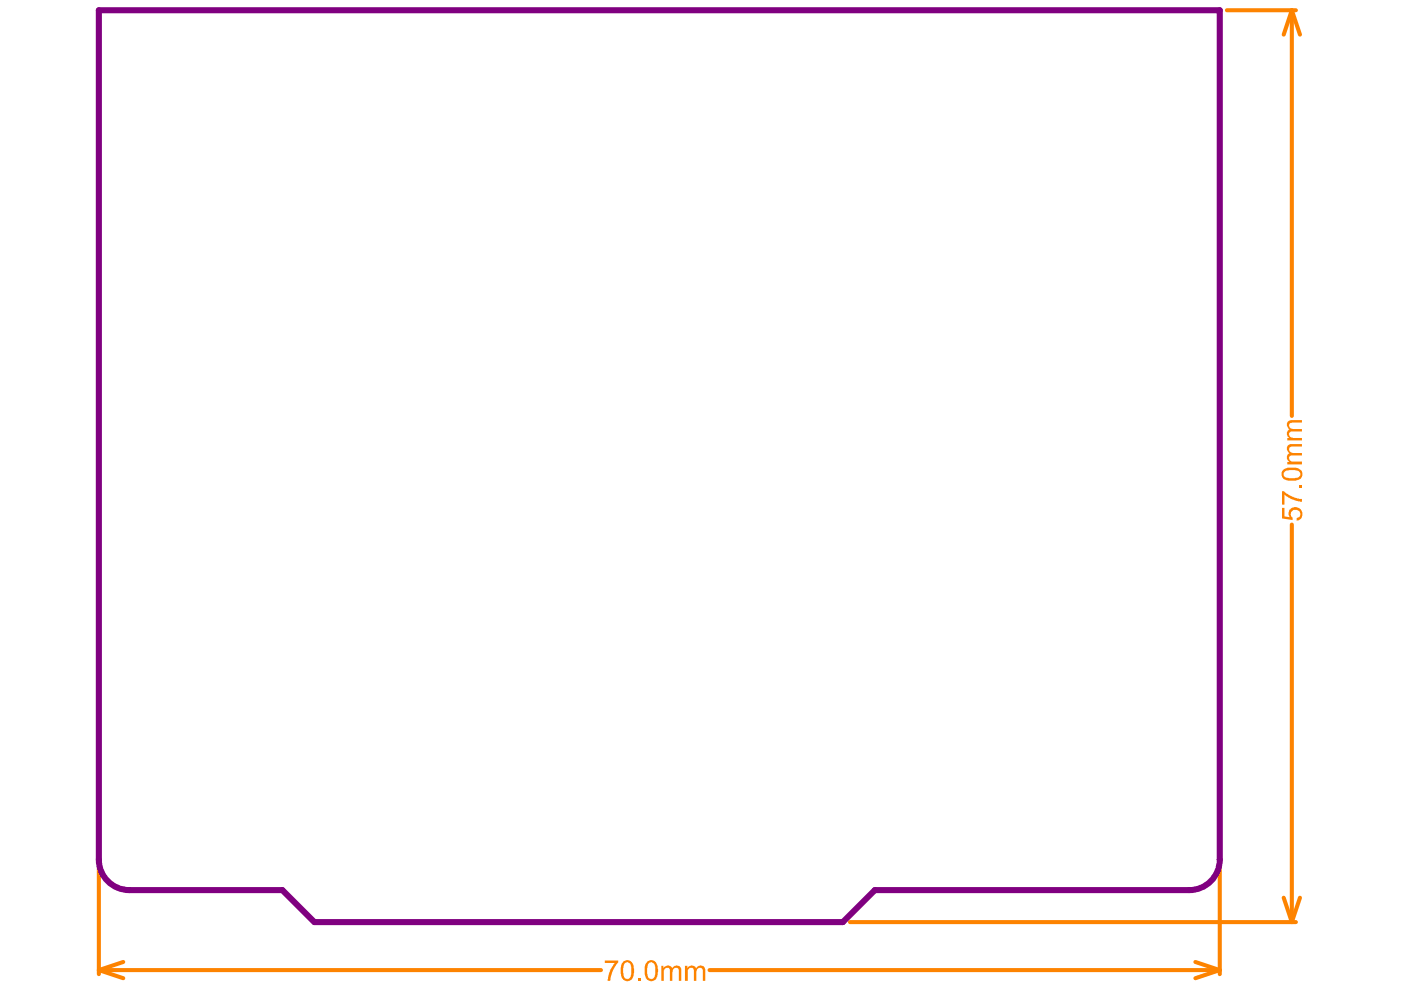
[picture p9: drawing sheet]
<svg xmlns="http://www.w3.org/2000/svg" width="297mm" height="210mm" viewBox="0 0 297 210" stroke-linecap="round" stroke-linejoin="round" font-family="sans-serif">
<g fill="none" stroke="#fd8300" stroke-width=".86">
<path d="M260.1 2.2h14.7M273.9 2.2l1.7 5.1M273.9 2.2l-1.7 5.1M273.9 2.2v86M273.9 111.2v84.3M21 183.8v22.7M180.2 195.5h94.6M258.6 183.8v22.7M272.2 190.3l1.7 5.2M275.6 190.3l-1.7 5.2M21 205.7l5.1 1.7M21 205.7h106.4"/>
<path d="M26.1 204l-5.1 1.7M150.4 205.7h108.2M253.4 204l5.2 1.7M258.6 205.7l-5.2 1.7"/>
</g>
<g fill="#fd8300">
<path d="M128.2 203.7h2.9v.4l-.5 .4-.7 1.4-.5 2.1h-.6l.2-1.3 .7-1.7 .7-.8h-2.2z"/>
<path d="M135.3 207.4h.6v.6h-.6z"/>
<path d="M140.2 204.8h.4v.4a1.09 1.09 0 0 1 1.9 .1 1 1 0 0 1 1.2-.5 1 1 0 0 1 .7 1v2.2h-.5v-2a.66 .66 0 0 0-.6-.8 .66 .66 0 0 0-.7 .8l-.1 2h-.5v-2.1a.65 .65 0 0 0-.6-.7 .65 .65 0 0 0-.7 .6v2.2h-.5z"/>
<path d="M145.2 204.8h.5v.4a1.09 1.09 0 0 1 1.9 .1 1 1 0 0 1 1.2-.5 1 1 0 0 1 .7 1v2.2h-.5v-2a.7 .7 0 0 0-.7-.8 .7 .7 0 0 0-.7 .8v2h-.5v-2.1a.65 .65 0 0 0-.6-.7 .65 .65 0 0 0-.7 .6v2.2h-.6z"/>
<path d="M271.8 107.7h.5v1.8l1.2 .2a1.43 1.43 0 0 1 .2-1.8 1.43 1.43 0 0 1 1.8-.1 1.49 1.49 0 0 1 .6 1.5 1.49 1.49 0 0 1-1.2 1.1v-.6a.89 .89 0 0 0 .8-1.1 .89 .89 0 0 0-1.2-.6 .94 .94 0 0 0-.9 .7 .94 .94 0 0 0 .5 1v.5l-2.3-.4z"/>
<path d="M271.8 104.1h.4l.6 .6 1 .5a3.7 3.7 0 0 0 2.2 .6v.6l-1.2-.2-1.6-.7-.9-.7v2.2h-.5z"/>
<path d="M275.4 102.8h.6v.6h-.6z"/>
<path d="M272.9 94.6l.6-.4h2.5v.5h-1.9a.65 .65 0 0 0-.8 .6 .65 .65 0 0 0 .7 .7l2 .1v.5h-1.9a.62 .62 0 0 0-.8 .4 .62 .62 0 0 0 .5 .8l2.2 .1v.6h-3.1v-.6h.5a1.13 1.13 0 0 1 0-1.8h-.1a1.36 1.36 0 0 1-.4-1.5z"/>
<path d="M273 89.4l.6-.3h2.4v.5h-1.9a.65 .65 0 0 0-.8 .6 .65 .65 0 0 0 .7 .7l2 .1v.5h-1.9a.66 .66 0 0 0-.8 .6 .66 .66 0 0 0 .8 .7l1.9 .1v.5h-3.1v-.5h.5a1.13 1.13 0 0 1 0-1.9 1.22 1.22 0 0 1-.4-1.6z"/>
<path d="M132.4 204.3l-.2 .8a3.7 3.7 0 0 0 .3 2.3h.1a.83 .83 0 0 0 .9 0 .83 .83 0 0 0 .3-.8v-.6a2.27 2.27 0 0 0-.3-1.8h-.2a.59 .59 0 0 0-.9 .1zM132.1 203.9a1.38 1.38 0 0 1 1.5-.1 1.38 1.38 0 0 1 .8 1.3v.7a2.27 2.27 0 0 1-.9 2.2 1.38 1.38 0 0 1-1.8-1.4l-.1-.4a3.7 3.7 0 0 1 .5-2.3z"/>
<path d="M137.4 204.4l-.2 1.4a1.72 1.72 0 0 0 .6 1.7 .97 .97 0 0 0 1.1-1.2v-.1a1.88 1.88 0 0 0-.6-2.1h-.1a.52 .52 0 0 0-.7 .2zM137.2 203.9a1.22 1.22 0 0 1 2 .4l.2 .5 .1 1.2a2.1 2.1 0 0 1-.7 1.9 1.47 1.47 0 0 1-2.1-1.5v-.4a2.79 2.79 0 0 1 .5-2.1z"/>
<path d="M272.4 99.9a.8 .8 0 0 0-.2 1 .8 .8 0 0 0 .9 .4h1.6a.79 .79 0 0 0 1-.8 .79 .79 0 0 0-1-.7l-1.3-.1zM272 99.7a4.1 4.1 0 0 1 3.2-.5 1.32 1.32 0 0 1 .9 1.4 1.32 1.32 0 0 1-1.2 1.2l-1.1 .1a1.93 1.93 0 0 1-2.1-1v-.8z"/>
</g>
<path d="M21 2.2h237.6v180.1a6.5 6.5 0 0 1-6.5 6.4h-66.6l-6.8 6.8h-112l-6.8-6.8h-32.5a6.5 6.5 0 0 1-6.4-6.4z" fill="none" stroke="#800080" stroke-width="1.3"/>
</svg>
